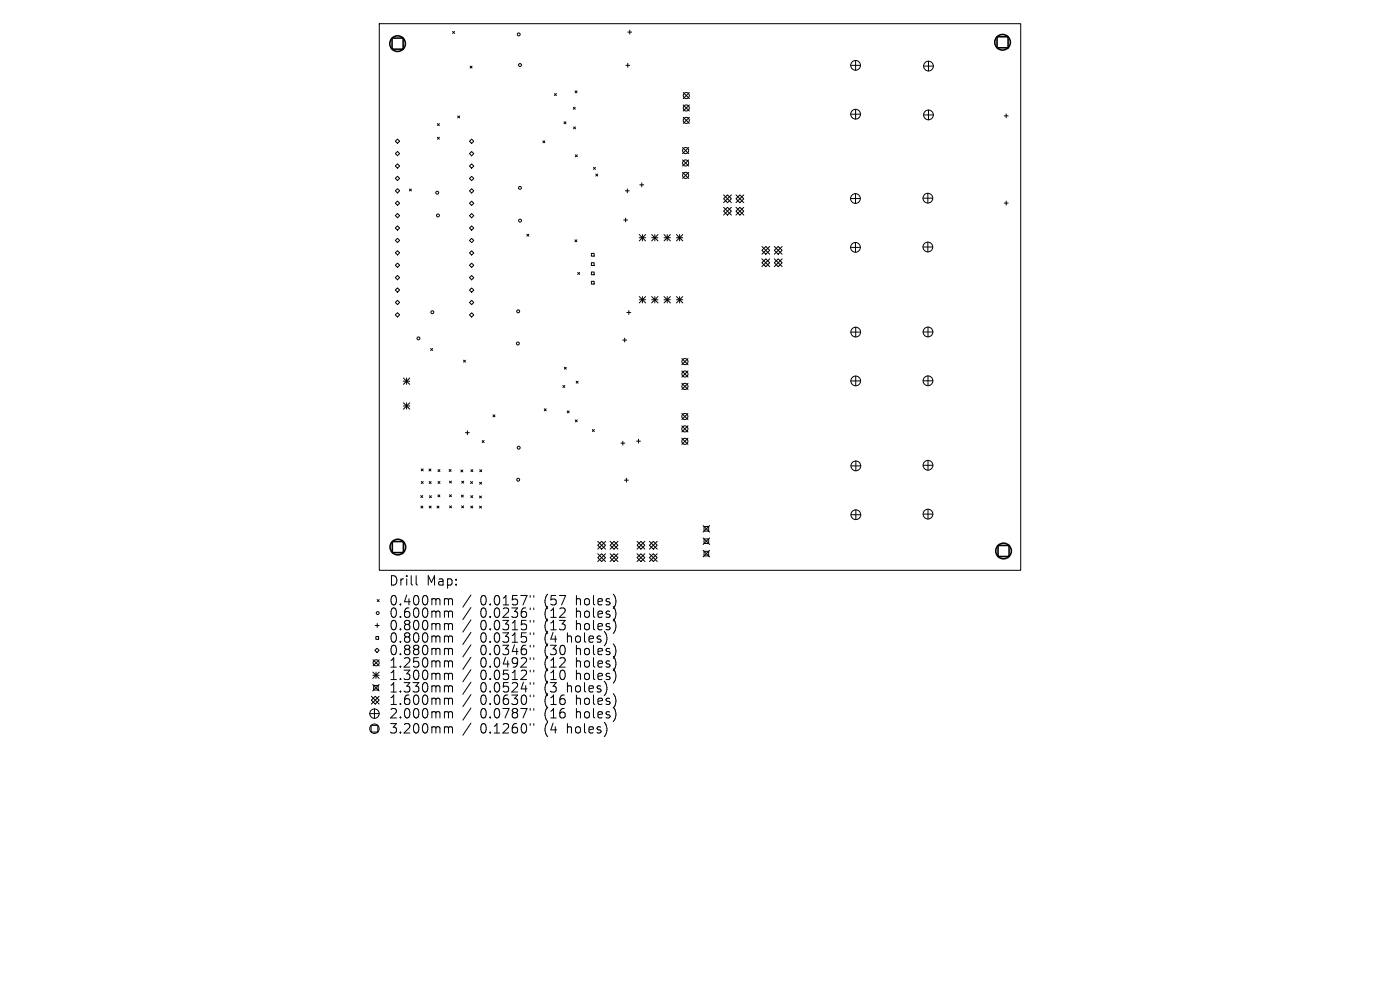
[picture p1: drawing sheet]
<svg xmlns="http://www.w3.org/2000/svg" width="297mm" height="210mm" viewBox="0 0 297 210" stroke-linecap="round" stroke-linejoin="round" font-family="sans-serif">
<defs><g id="words">
<g font-size="2.8">
<text x="82.4" y="124.5">Drill</text>
<text x="90.4" y="124.5">Map:</text>
<text x="82.4" y="128.7">0.400mm</text>
<text x="82.4" y="131.3">0.600mm</text>
<text x="101.9" y="128.7">0.0157&quot;</text>
<text x="101.9" y="131.3">0.0236&quot;</text>
<text x="115.6" y="128.7">(57</text>
<text x="115.6" y="131.3">(12</text>
<text x="122.5" y="128.7">holes)</text>
<text x="122.5" y="131.3">holes)</text>
<text x="82.4" y="134">0.800mm</text>
<text x="82.4" y="136.6">0.800mm</text>
<text x="101.9" y="134">0.0315&quot;</text>
<text x="101.9" y="136.6">0.0315&quot;</text>
<text x="115.6" y="134">(13</text>
<text x="115.6" y="136.6">(4</text>
<text x="120.6" y="136.6">holes)</text>
<text x="122.5" y="134">holes)</text>
<text x="82.4" y="139.3">0.880mm</text>
<text x="82.4" y="141.9">1.250mm</text>
<text x="101.9" y="139.3">0.0346&quot;</text>
<text x="101.9" y="141.9">0.0492&quot;</text>
<text x="115.6" y="139.3">(30</text>
<text x="115.6" y="141.9">(12</text>
<text x="122.5" y="139.3">holes)</text>
<text x="122.5" y="141.9">holes)</text>
<text x="82.4" y="144.5">1.300mm</text>
<text x="82.4" y="147.2">1.330mm</text>
<text x="82.4" y="149.8">1.600mm</text>
<text x="101.9" y="144.5">0.0512&quot;</text>
<text x="101.9" y="147.2">0.0524&quot;</text>
<text x="101.9" y="149.8">0.0630&quot;</text>
<text x="115.6" y="144.5">(10</text>
<text x="115.6" y="147.2">(3</text>
<text x="115.6" y="149.8">(16</text>
<text x="120.6" y="147.2">holes)</text>
<text x="122.5" y="144.5">holes)</text>
<text x="122.5" y="149.8">holes)</text>
<text x="82.4" y="152.7">2.000mm</text>
<text x="82.4" y="155.9">3.200mm</text>
<text x="101.9" y="152.7">0.0787&quot;</text>
<text x="101.9" y="155.9">0.1260&quot;</text>
<text x="115.6" y="152.7">(16</text>
<text x="115.6" y="155.9">(4</text>
<text x="120.6" y="155.9">holes)</text>
<text x="122.5" y="152.7">holes)</text>
</g>
</g></defs>
<g fill="none" stroke="#000" stroke-width=".21">
<path d="M80.5 5h136v116h-136zM96 6.7l.4 .4M96.4 6.7l-.4 .4M99.7 14l.4 .4M100.1 14l-.4 .4M117.6 19.9l.4 .4M118 19.9l-.4 .4M122 19.3l.4 .4M122.4 19.3l-.4 .4M132.8 13.9h.8M133.2 13.4v.9M133.2 6.8h.8"/>
<path d="M133.6 6.4v.8M144.9 19.6l1.3 1.3M146.2 19.6l-1.3 1.3M180.5 13.9h2M181.5 12.8v2.1M195.9 14h2.1M197 13v2.1M83.9 32.6l.4-.5 .5 .5-.5 .4zM83.9 37.8l.4-.4 .5 .4-.5 .5zM84.3 29.5l.5 .5-.5 .4-.4-.4zM84.3 34.8l.5 .4-.5 .5-.4-.5zM92.8 26.2l.4 .4"/>
<path d="M92.8 29.1l.4 .4M93.2 26.2l-.4 .4M93.2 29.1l-.4 .4M97.1 24.6l.4 .4M97.5 24.6l-.4 .4M99.6 30l.5-.5 .4 .5-.4 .4zM99.6 32.6l.5-.5 .4 .5-.4 .5zM99.6 35.2l.5-.4 .4 .4-.4 .5zM100.1 37.4l.4 .5-.4 .4-.5-.4zM115.2 29.9l.4 .4M115.6 29.9l-.4 .4M119.7 25.8l.4 .5"/>
<path d="M120.1 25.8l-.4 .5M121.6 22.8l.4 .4M121.7 26.9l.4 .4M122 22.8l-.4 .4M122.1 32.8l.4 .5M122.1 26.9l-.4 .4M122.5 32.8l-.4 .5M125.9 35.5l.4 .4M126.3 35.5l-.4 .4M126.4 36.9l.4 .4M126.8 36.9l-.4 .4M135.7 39.2h.9"/>
<path d="M136.1 38.8v.8M144.8 31.3l1.3 1.3M144.8 33.9l1.3 1.3M144.8 36.6l1.3 1.2M144.9 22.3l1.3 1.3M144.9 24.9l1.3 1.3M146.1 31.3l-1.3 1.3M146.1 33.9l-1.3 1.3M146.1 36.6l-1.3 1.2M146.2 22.3l-1.3 1.3M146.2 24.9l-1.3 1.3M180.5 24.2h2"/>
<path d="M181.5 23.2v2.1M195.9 24.4h2.1M197 23.3v2.1M213 24.6h.9M213.5 24.2v.8M83.9 43.1l.4-.5 .5 .5-.5 .5zM83.9 48.4l.4-.5 .5 .5-.5 .4zM83.9 51l.4-.5 .5 .5-.5 .5zM83.9 53.6l.4-.4 .5 .4-.5 .5zM83.9 58.9l.4-.5 .5 .5-.5 .4zM84.3 40l.5 .5-.5 .4-.4-.4zM84.3 45.3l.5 .4-.5 .5-.4-.5z"/>
<path d="M84.3 55.8l.5 .5-.5 .4-.4-.4zM86.9 40.1l.4 .4M87.3 40.1l-.4 .4M99.6 40.5l.5-.5 .4 .5-.4 .4zM99.6 43.1l.5-.4 .4 .4-.4 .5zM99.6 45.8l.5-.5 .4 .5-.4 .4zM99.6 48.4l.5-.5 .4 .5-.4 .4zM99.6 51l.5-.4 .4 .4-.4 .5zM99.6 53.6l.5-.4 .4 .4-.4 .5zM99.6 56.3l.5-.5 .4 .5-.4 .4zM99.6 58.9l.5-.4 .4 .4-.4 .5zM111.8 49.7l.4 .4"/>
<path d="M112.2 49.7l-.4 .4M122 50.9l.4 .4M122.4 50.9l-.4 .4M122.6 57.8l.4 .4M123 57.8l-.4 .4M125.5 53.8h.5v.5h-.5zM125.5 55.7h.5v.6h-.5zM125.5 57.7h.5v.6h-.5zM125.5 59.7h.5v.6h-.5zM132.3 46.7h.8M132.7 40.5h.8M132.7 46.3v.8"/>
<path d="M133.1 40.1v.8M135.6 49.8l1.4 1.3M135.6 50.4h1.4M136.3 49.8v1.3M137 49.8l-1.4 1.3M138.2 50.4h1.4M138.2 49.8l1.4 1.3M138.9 49.8v1.3M139.6 49.8l-1.4 1.3M140.9 50.4h1.3M140.9 49.8l1.3 1.3M141.5 49.8v1.3"/>
<path d="M142.2 49.8l-1.3 1.3M143.5 50.4h1.4M143.5 49.8l1.4 1.3M144.2 49.8v1.3M144.9 49.8l-1.4 1.3M153.5 42.2l.8-.9 .9 .9-.9 .8zM153.5 44.8l.8-.8 .9 .8-.9 .8zM153.5 41.3l1.7 1.7M153.5 44l1.7 1.6M155.2 41.3l-1.7 1.7M155.2 44l-1.7 1.6M156.1 42.2l.9-.9 .8 .9-.8 .8z"/>
<path d="M156.1 44.8l.9-.8 .8 .8-.8 .8zM156.1 44l1.7 1.6M156.1 41.3l1.7 1.7M157.8 41.3l-1.7 1.7M157.8 44l-1.7 1.6M161.6 53.1l.9-.8 .8 .8-.8 .8zM161.6 55.7l.9-.8 .8 .8-.8 .9zM161.6 52.3l1.7 1.6M161.6 54.9l1.7 1.7M163.3 52.3l-1.7 1.6M163.3 54.9l-1.7 1.7M164.3 53.1l.8-.8 .8 .8-.8 .8z"/>
<path d="M164.3 55.7l.8-.8 .8 .8-.8 .9zM164.3 54.9l1.6 1.7M164.3 52.3l1.6 1.6M165.9 52.3l-1.6 1.6M165.9 54.9l-1.6 1.7M180.4 42.1h2.1M180.4 52.5h2.1M181.5 41.1v2.1M181.5 51.4v2.1M195.8 42h2.1M195.8 52.4h2.1M196.8 41v2.1"/>
<path d="M196.8 51.4v2M213 43.1h.9M213.5 42.7v.8M83.9 61.5l.4-.4 .5 .4-.5 .5zM83.9 64.2l.4-.5 .5 .5-.5 .4zM84.3 66.3l.5 .5-.5 .4-.4-.4zM91.4 73.9l.4 .4M91.8 73.9l-.4 .4M98.3 76.4l.5 .4M98.8 76.4l-.5 .4M99.6 61.5l.5-.4 .4 .4-.4 .5zM99.6 64.2l.5-.5 .4 .5-.4 .4z"/>
<path d="M99.6 66.8l.5-.5 .4 .5-.4 .5zM119.7 77.9l.4 .4M120.1 77.9l-.4 .4M132.1 72.1h.8M132.5 71.7v.9M133 66.3h.8M133.4 65.9v.8M135.6 62.9l1.4 1.4M135.6 63.6h1.4M136.3 62.9v1.4M137 62.9l-1.4 1.4M138.2 63.6h1.4"/>
<path d="M138.2 62.9l1.4 1.4M138.9 62.9v1.4M139.6 62.9l-1.4 1.4M140.9 63.6h1.3M140.9 62.9l1.3 1.4M141.5 62.9v1.4M142.2 62.9l-1.3 1.4M143.5 63.6h1.4M143.5 62.9l1.4 1.4M144.2 62.9v1.4M144.7 76.1l1.3 1.3M144.7 78.7l1.3 1.3"/>
<path d="M144.9 62.9l-1.4 1.4M146 76.1l-1.3 1.3M146 78.7l-1.3 1.3M180.5 70.4h2.1M181.5 69.4v2.1M181.5 79.8v2M195.8 70.4h2.1M196.9 69.4v2.1M196.9 79.7v2.1M85.6 80.2l1.3 1.3M85.6 80.9h1.3M85.6 85.5l1.3 1.3"/>
<path d="M85.6 86.1h1.3M86.3 80.2v1.3M86.3 85.5v1.3M86.9 80.2l-1.3 1.3M86.9 85.5l-1.3 1.3M89.4 99.5l.4 .4M89.8 99.5l-.4 .4M91 99.5l.4 .4M91.4 99.5l-.4 .4M92.9 99.6l.4 .4M93.3 99.6l-.4 .4M95.3 99.6l.4 .4"/>
<path d="M95.7 99.6l-.4 .4M97.8 99.7l.4 .4M98.2 99.7l-.4 .4M98.7 91.8h.9M99.2 91.4v.8M99.9 99.6l.4 .4M100.3 99.6l-.4 .4M101.8 99.6l.4 .5M102.2 99.6l-.4 .5M102.3 93.5l.4 .4M102.7 93.5l-.4 .4M104.6 88l.4 .4"/>
<path d="M105 88l-.4 .4M115.5 86.7l.4 .4M115.9 86.7l-.4 .4M119.4 81.8l.4 .4M119.8 81.8l-.4 .4M120.3 87.2l.4 .4M120.7 87.2l-.4 .4M122 89.1l.5 .4M122.2 80.9l.4 .4M122.5 89.1l-.5 .4M122.6 80.9l-.4 .4M125.7 91.1l.4 .4"/>
<path d="M126.1 91.1l-.4 .4M131.7 94h.8M132.1 93.6v.8M135 93.6h.9M135.5 93.2v.8M144.6 87.7l1.3 1.3M144.6 90.3l1.3 1.3M144.6 93l1.3 1.3M144.7 81.3l1.3 1.3M145.9 87.7l-1.3 1.3M145.9 90.3l-1.3 1.3M145.9 93l-1.3 1.3"/>
<path d="M146 81.3l-1.3 1.3M180.5 80.8h2.1M180.5 98.8h2.1M181.6 97.8v2.1M195.8 80.8h2.1M195.8 98.7h2.1M196.9 97.7v2M89.3 105.1l.4 .4M89.3 107.4l.4 .4M89.4 102.1l.4 .5M89.7 105.1l-.4 .4M89.7 107.4l-.4 .4"/>
<path d="M89.8 102.1l-.4 .5M91 102.2l.5 .4M91.1 107.3l.4 .5M91.1 105.2l.4 .4M91.5 102.2l-.5 .4M91.5 107.3l-.4 .5M91.5 105.2l-.4 .4M92.7 107.4l.4 .4M92.9 105l.4 .4M92.9 102.1l.4 .5M93.1 107.4l-.4 .4M93.3 105l-.4 .4"/>
<path d="M93.3 102.1l-.4 .5M95.4 102.1l.4 .4M95.4 105l.4 .4M95.4 107.3l.4 .4M95.8 102.1l-.4 .4M95.8 105l-.4 .4M95.8 107.3l-.4 .4M97.9 105l.4 .4M97.9 107.3l.4 .4M98 102.1l.4 .4M98.3 105l-.4 .4M98.3 107.3l-.4 .4"/>
<path d="M98.4 102.1l-.4 .4M99.8 102.2l.4 .4M99.9 105.1l.4 .5M99.9 107.3l.4 .5M100.2 102.2l-.4 .4M100.3 105.1l-.4 .5M100.3 107.3l-.4 .5M101.7 105.2l.4 .4M101.7 107.4l.4 .4M101.7 102.3l.5 .4M102.1 105.2l-.4 .4M102.1 107.4l-.4 .4"/>
<path d="M102.2 102.3l-.5 .4M126.8 115.7l.8-.9 .9 .9-.9 .8zM126.8 118.3l.8-.8 .9 .8-.9 .8zM126.8 114.8l1.7 1.7M126.8 117.5l1.7 1.6M128.5 114.8l-1.7 1.7M128.5 117.5l-1.7 1.6M129.4 115.7l.9-.9 .8 .9-.8 .8zM129.4 118.3l.9-.8 .8 .8-.8 .8zM129.4 117.5l1.7 1.6M129.4 114.8l1.7 1.7M131.1 114.8l-1.7 1.7"/>
<path d="M131.1 117.5l-1.7 1.6M132.5 101.9h.8M132.9 101.4v.9M135.1 115.7l.9-.9 .8 .9-.8 .8zM135.1 118.3l.9-.8 .8 .8-.8 .8zM135.1 114.8l1.7 1.7M135.1 117.5l1.7 1.6M136.8 114.8l-1.7 1.7M136.8 117.5l-1.7 1.6M137.8 115.7l.8-.9 .8 .9-.8 .8zM137.8 118.3l.8-.8 .8 .8-.8 .8zM137.8 117.5l1.6 1.6"/>
<path d="M137.8 114.8l1.6 1.7M139.4 114.8l-1.6 1.7M139.4 117.5l-1.6 1.6M149.2 111.5l1.3 1.4M149.2 114.1l1.3 1.4M149.2 116.7l1.3 1.4M149.4 111.7h.9v1h-.9zM149.4 114.3h.9v1h-.9zM149.4 117h.9v.9h-.9zM150.5 111.5l-1.3 1.4M150.5 114.1l-1.3 1.4M150.5 116.7l-1.3 1.4"/>
<path d="M180.5 109.2h2.1M181.6 108.2v2M195.8 109.1h2.1M196.9 108v2.1M79.1 140l1.3 1.3M79.6 132.7h.8M79.7 135h.6v.6h-.6zM80 137.5l.4 .5-.4 .4-.5-.4zM80 127.2l.4 .4M80 132.3v.8M80.4 127.2l-.4 .4M80.4 140l-1.3 1.3"/>
<path d="M88.3 122.1v1.7l.3 .3M94.6 127h.3l.2 .3M94.6 129.6l.4 .1 .1 .2M94.6 132.3h.3l.2 .3M94.6 134.9l.4 .1 .1 .2M94.6 137.5h.3l.2 .3M95.1 127.3l.3-.3 .5 .1 .1 1.2M95.1 127.3v1M95.1 129.9v1.1M95.1 132.6v1M95.1 135.2v1M95.1 137.8v1.1"/>
<path d="M95.1 129.9l.3-.3 .5 .1 .1 1.3M95.1 132.6l.3-.3 .5 .1 .1 1.2M95.1 135.2l.3-.3 .5 .1 .1 1.2M95.1 137.8l.3-.3 .5 .1 .1 1.3M99.9 126.2l-1.7 2.6M99.9 128.9l-1.7 2.5M99.9 131.5l-1.7 2.6M99.9 134.1l-1.7 2.6M99.9 136.8l-1.7 2.6M99.9 139.4l-1.7 2.6M112.5 126.3v.4M112.5 129v.3"/>
<path d="M112.5 131.6v.4M112.5 134.2v.4M112.5 136.9v.4M112.5 139.5v.4M113.2 126.3v.4M113.2 129v.3M113.2 131.6v.4M113.2 134.2v.4M113.2 136.9v.4M113.2 139.5v.4M78.4 151.4h2M78.7 153.9h1.4v1.4h-1.4z"/>
<path d="M78.8 148.5l.8-.8 .8 .8-.8 .9zM78.8 147.7l1.6 1.7M79.1 145.2l1.3 1.4M79.1 142.6l1.3 1.3M79.1 143.2h1.3M79.3 145.4h.9v1h-.9zM79.4 150.4v2M79.8 142.6v1.3M80.4 142.6l-1.3 1.3M80.4 145.2l-1.3 1.4M80.4 147.7l-1.6 1.7M94.6 140.2l.4 .1 .1 .2"/>
<path d="M94.6 142.8h.3l.2 .3M94.6 145.5l.4 .1 .1 .2M94.6 148.1h.3l.2 .3M94.6 151l.4 .1 .1 .1M94.6 154.2l.4 .1 .1 .1M95.1 140.5v1M95.1 143.1v1.1M95.1 145.8v1M95.1 148.4v1M95.1 151.2v1.1M95.1 154.4v1.1M95.1 140.5l.3-.3 .5 .1 .1 1.2"/>
<path d="M95.1 143.1l.3-.3 .5 .1 .1 1.3M95.1 145.8l.3-.3 .5 .1 .1 1.2M95.1 148.4l.3-.3 .5 .1 .1 1.2M95.1 151.2l.3-.2 .5 .1 .1 1.2M95.1 154.4l.3-.2 .5 .1 .1 1.2M99.9 142.1l-1.7 2.5M99.9 144.7l-1.7 2.6M99.9 147.3l-1.7 2.6M99.9 150.2l-1.7 2.6M99.9 153.4l-1.7 2.6M112.5 142.2v.3M112.5 144.8v.4"/>
<path d="M112.5 147.4v.4M112.5 150.3v.4M112.5 153.5v.4M113.2 142.2v.3M113.2 144.8v.4M113.2 147.4v.4M113.2 150.3v.4M113.2 153.5v.4"/>
<circle cx="110" cy="7.3" r=".31"/>
<circle cx="110.3" cy="13.8" r=".31"/>
<circle cx="181.5" cy="13.9" r="1.04"/>
<circle cx="197" cy="14" r="1.04"/>
<circle cx="110.3" cy="39.8" r=".31"/>
<circle cx="145.4" cy="34.6" r=".65"/>
<circle cx="145.4" cy="37.2" r=".65"/>
<circle cx="145.4" cy="31.9" r=".65"/>
<circle cx="145.6" cy="22.9" r=".65"/>
<circle cx="145.6" cy="20.3" r=".65"/>
<circle cx="145.6" cy="25.5" r=".65"/>
<circle cx="181.5" cy="24.2" r="1.04"/>
<circle cx="197" cy="24.4" r="1.04"/>
<circle cx="92.8" cy="40.9" r=".31"/>
<circle cx="92.9" cy="45.7" r=".31"/>
<circle cx="110.3" cy="46.8" r=".31"/>
<circle cx="181.5" cy="52.5" r="1.04"/>
<circle cx="181.5" cy="42.1" r="1.04"/>
<circle cx="196.8" cy="52.4" r="1.04"/>
<circle cx="196.8" cy="42" r="1.04"/>
<circle cx="88.8" cy="71.8" r=".31"/>
<circle cx="91.7" cy="66.2" r=".31"/>
<circle cx="109.9" cy="72.9" r=".31"/>
<circle cx="109.9" cy="66" r=".31"/>
<circle cx="145.3" cy="79.3" r=".65"/>
<circle cx="145.3" cy="76.7" r=".65"/>
<circle cx="181.5" cy="70.4" r="1.04"/>
<circle cx="196.9" cy="70.4" r="1.04"/>
<circle cx="110" cy="95" r=".31"/>
<circle cx="145.3" cy="91" r=".65"/>
<circle cx="145.3" cy="93.6" r=".65"/>
<circle cx="145.3" cy="88.4" r=".65"/>
<circle cx="145.3" cy="82" r=".65"/>
<circle cx="181.5" cy="80.8" r="1.04"/>
<circle cx="181.6" cy="98.8" r="1.04"/>
<circle cx="196.9" cy="80.8" r="1.04"/>
<circle cx="196.9" cy="98.7" r="1.04"/>
<circle cx="109.9" cy="101.8" r=".31"/>
<circle cx="181.6" cy="109.2" r="1.04"/>
<circle cx="196.9" cy="109.1" r="1.04"/>
<circle cx="80.1" cy="130" r=".31"/>
<circle cx="79.4" cy="151.4" r="1"/>
<circle cx="79.4" cy="154.6" r="1"/>
<circle cx="79.8" cy="140.6" r=".65"/>
</g>
<g fill="none" stroke="#000" stroke-width=".33">
<path d="M83.2 8.1h2.3v2.3h-2.3zM211.5 7.8h2.4v2.3h-2.4zM83.2 114.9h2.4v2.3h-2.4zM211.7 115.7h2.4v2.4h-2.4z"/>
<circle cx="84.3" cy="9.3" r="1.66"/>
<circle cx="212.7" cy="9" r="1.66"/>
<circle cx="84.4" cy="116" r="1.66"/>
<circle cx="212.9" cy="116.9" r="1.66"/>
</g>
<use href="#words"/>
</svg>
